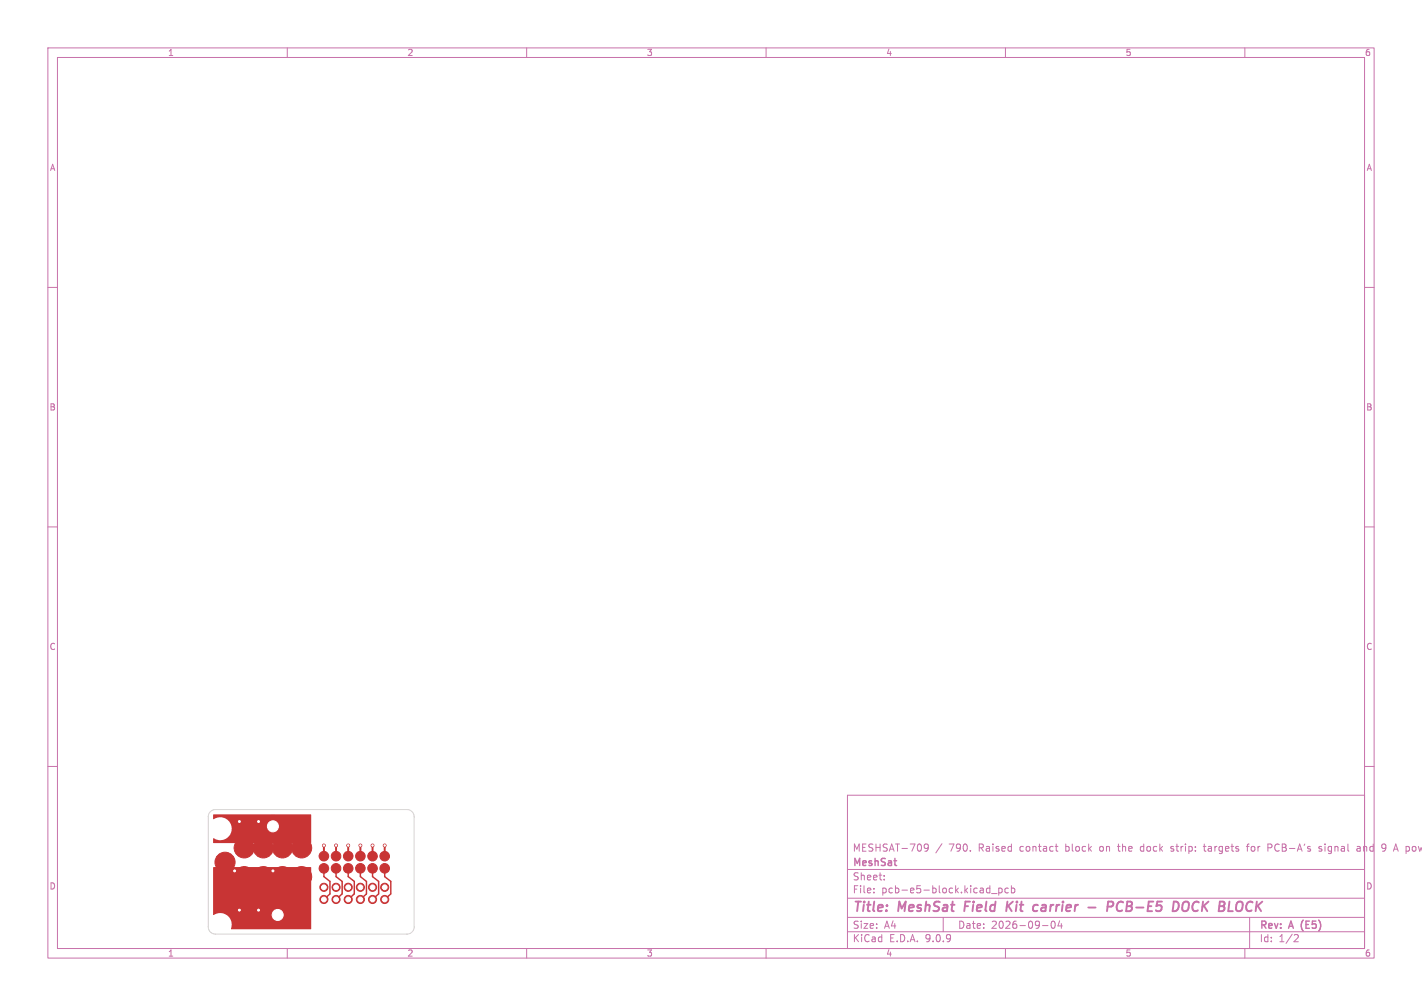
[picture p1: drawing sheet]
<svg xmlns="http://www.w3.org/2000/svg" width="297mm" height="210mm" viewBox="0 0 297 210" stroke-linecap="round" stroke-linejoin="round" font-family="sans-serif">
<defs><g id="words">
<g font-size="2.8" fill="#c872ab">
<text x="178" y="190.9">Title:</text>
<text x="187.7" y="190.9">MeshSat</text>
<text x="202.3" y="190.9">Field</text>
<text x="211.8" y="190.9">Kit</text>
<text x="218.2" y="190.9">carrier</text>
<text x="230.5" y="190.9">-</text>
<text x="235.3" y="190.9">PCB-E5</text>
<text x="249.8" y="190.9">DOCK BLOCK</text>
</g>
<g font-size="2.1" fill="#c872ab">
<text x="178" y="178">MESHSAT-709</text>
<text x="198.2" y="178">790.</text>
<text x="204.5" y="178">Raised</text>
<text x="213.2" y="178">contact</text>
<text x="222.9" y="178">block</text>
<text x="230.2" y="178">on</text>
<text x="234.2" y="178">the</text>
<text x="239" y="178">dock</text>
<text x="245.5" y="178">strip:</text>
<text x="252.6" y="178">targets</text>
<text x="261.7" y="178">for</text>
<text x="266.2" y="178">PCB-A's</text>
<text x="277" y="178">signal</text>
<text x="285.1" y="178">and</text>
<text x="290.5" y="178">9</text>
<text x="293.2" y="178">A po</text>
<text x="178" y="184">Sheet:</text>
<text x="178" y="181.2">MeshSat</text>
<text x="178" y="186.7">File:</text>
<text x="184.1" y="186.7">pcb-e5-block.kicad_pcb</text>
<text x="178" y="196.9">KiCad</text>
<text x="178" y="194.1">Size:</text>
<text x="184.7" y="194.1">A4</text>
<text x="185.7" y="196.9">E.D.A.</text>
<text x="193.3" y="196.9">9.0.9</text>
<text x="200" y="194.1">Date:</text>
<text x="207" y="194.1">2026-09-04</text>
<text x="263" y="194.3">Rev:</text>
<text x="263" y="196.9">Id:</text>
<text x="267.1" y="196.9">1/2</text>
<text x="269.4" y="194.3">A</text>
<text x="272.4" y="194.3">(E5)</text>
</g>
<g font-size="1.8" fill="#c872ab">
<text x="35" y="11.9">1</text>
<text x="85" y="11.9">2</text>
<text x="135" y="11.9">3</text>
<text x="185" y="11.9">4</text>
<text x="235" y="11.9">5</text>
<text x="285" y="11.9">6</text>
<text x="10.3" y="35.9">A</text>
<text x="285.4" y="35.9">A</text>
<text x="10.3" y="85.9">B</text>
<text x="285.3" y="85.9">B</text>
<text x="10.3" y="135.9">C</text>
<text x="285.3" y="135.9">C</text>
<text x="10.3" y="185.9">D</text>
<text x="285.3" y="185.9">D</text>
<text x="35" y="199.9">1</text>
<text x="85" y="199.9">2</text>
<text x="135" y="199.9">3</text>
<text x="185" y="199.9">4</text>
<text x="235" y="199.9">5</text>
<text x="285" y="199.9">6</text>
</g>
</g></defs>
<g fill="none" stroke="#c872ab" stroke-width=".21">
<path d="M10 10h277v190h-277zM12 12h273v186h-273zM60 10v2M110 10v2M160 10v2M210 10v2M260 10v2M10 60h2M285 60h2M10 110h2M285 110h2M10 160h2"/>
<path d="M177 166h108v32h-108zM193.9 176.8l-.3 .3h-.4l-.2-.3 .2-.5 .4-.1 .2 .1a.99 .99 0 0 1-.3 1.4h-.3M196.7 176.1l-1.2 2M220.4 176.7h.6M220.6 177.5l.4 .2M233.4 176.7h.6M238.5 176.7l-.3 .3v.4l.3 .3M244.5 177.6l.5 .1M245 176.7l-.5 .2 .1 .2 .4 .1M251.3 176.7h.6M251.5 176.2v1.3l.4 .2M260.3 176.7h.6"/>
<path d="M260.9 176.2l-.4 .2v1.3M264.8 176.2h.6l.3 .3M265.7 176.7l-.3 .3h-.6M276 176.8l-.3-.1-.2 .2v.2l.5 .2v.3h-.5M283.5 176.8h.5l.1 .9M284.1 177.1h-.5l-.2 .2 .2 .4 .5-.1M285 160h2M289.2 176.2l.2 .1a1.22 1.22 0 0 1-.2 1.3M289.5 176.8l-.3 .3M60 198v2M110 198v2M160 198v2"/>
<path d="M177 194.5h108M177 191.5h108M177 187.5h108M177 181.5h108M182.5 186.3v.1M182.5 185.5v.1M184.7 183.6v.1M184.7 182.8v.1M197 191.5v3M206.6 185.4l.1 .1M206.7 184.9v1.5M206.7 186.3l-.1 .1"/>
<path d="M207.1 186.5h1.1M208.6 185.4v1.5M208.6 185.5l.4-.1 .3 .3-.1 .6h-.6M210 198v2M210.6 185.5l-.4-.1-.3 .3 .1 .6h.6M211.2 185.5l.5-.1 .3 .3-.2 .6h-.6M211.2 184.9v1.5M217.7 193.2h1.2M219.7 192.4l.2-.1a.8 .8 0 0 1 .5 .7 .8 .8 0 0 1-.5 .8 1 1 0 0 1-.2-1.4zM221.3 192.2l-.3 1.1h.9M221.7 192.8v1M260 198v2"/>
<path d="M261 191.5v6.5M270.5 195.1l.5 .1 .2 .3-1 1.1h1"/>
</g>
<path d="M201.6 188.2l-.2 2M210.4 188.2l-.2 2M210.6 189.1l.7 1.1M211.6 188.2l-1.3 1.2M216.6 188.9l.2 .1M217.6 189.5l-.1 .6M227.3 189.4h1.5M232.4 189.1a.51 .51 0 0 0-.2-.9h-.7l-.3 2M234.6 188.4a.88 .88 0 0 0-1 0 .88 .88 0 0 0-.4 1 .69 .69 0 0 0 .3 .7 .69 .69 0 0 0 .9-.1M247.1 188.5a.69 .69 0 0 1 1.2 0 1.47 1.47 0 0 1-.6 1.7l-.6-.1a1.5 1.5 0 0 1 0-1.6zM249.1 189.1v.6" fill="none" stroke="#c872ab" stroke-width=".4"/>
<g fill="#c83434" stroke="#c83434" stroke-width=".21">
<circle cx="51" cy="177" r="2.1"/>
<circle cx="59" cy="177" r="2.1"/>
<circle cx="63" cy="177" r="2.1"/>
<circle cx="58" cy="191" r="2.3"/>
<circle cx="59" cy="183" r="2.1"/>
<circle cx="63" cy="183" r="2.1"/>
<circle cx="57" cy="172.5" r="2.3"/>
<circle cx="51" cy="183" r="2.1"/>
<circle cx="47" cy="180" r="2.1"/>
<circle cx="55" cy="183" r="2.1"/>
<circle cx="55" cy="177" r="2.1"/>
<circle cx="67.6" cy="185.2" r=".85"/>
<circle cx="70.2" cy="185.2" r=".85"/>
<circle cx="72.7" cy="185.2" r=".85"/>
<circle cx="75.3" cy="185.2" r=".85"/>
<circle cx="77.8" cy="185.2" r=".85"/>
<circle cx="80.3" cy="185.2" r=".85"/>
<circle cx="67.6" cy="187.8" r=".85"/>
<circle cx="70.2" cy="187.8" r=".85"/>
<circle cx="72.7" cy="187.8" r=".85"/>
<circle cx="75.3" cy="187.8" r=".85"/>
<circle cx="77.8" cy="187.8" r=".85"/>
<circle cx="80.3" cy="187.8" r=".85"/>
<circle cx="67.7" cy="178.7" r="1"/>
<circle cx="70.2" cy="178.7" r="1"/>
<circle cx="72.7" cy="178.7" r="1"/>
<circle cx="75.3" cy="178.7" r="1"/>
<circle cx="77.8" cy="178.7" r="1"/>
<circle cx="80.4" cy="178.7" r="1"/>
<circle cx="67.7" cy="181.3" r="1"/>
<circle cx="70.2" cy="181.3" r="1"/>
<circle cx="72.7" cy="181.3" r="1"/>
<circle cx="75.3" cy="181.3" r="1"/>
<circle cx="77.8" cy="181.3" r="1"/>
<circle cx="80.4" cy="181.3" r="1"/>
<circle cx="67.6" cy="176.5" r=".3"/>
<circle cx="70.2" cy="176.5" r=".3"/>
<circle cx="72.7" cy="176.5" r=".3"/>
<circle cx="75.3" cy="176.5" r=".3"/>
<circle cx="77.8" cy="176.5" r=".3"/>
<circle cx="80.3" cy="176.5" r=".3"/>
<circle cx="54" cy="190" r=".4"/>
<circle cx="50" cy="190" r=".4"/>
<circle cx="57" cy="181.8" r=".4"/>
<circle cx="49" cy="181.8" r=".4"/>
<circle cx="54" cy="171.5" r=".4"/>
<circle cx="50" cy="171.5" r=".4"/>
</g>
<path d="M67.6 176.5v2.2M70.2 176.5v2.2M72.7 176.5v2.2M75.3 176.5v2.2M77.8 176.5v2.2M80.3 176.5v2.2" fill="none" stroke="#c83434" stroke-width=".4"/>
<path d="M67.6 181.3v1.7l1.3 1v2.6l-1.3 1.2M70.2 181.3v1.7l1.3 1v2.6l-1.3 1.2M72.7 181.3v1.7l1.3 1v2.6l-1.3 1.2M75.3 181.3v1.7l1.2 1v2.6l-1.2 1.2M77.8 181.3v1.7l1.3 1v2.6l-1.3 1.2M80.3 181.3v1.7l1.3 1v2.6l-1.3 1.2" fill="none" stroke="#c83434" stroke-width=".3"/>
<g fill="#c83434">
<path d="M44.5 181.1h20.5l-.1 12.9h-16.6a2.52 2.52 0 0 0-.8-2.9 2.52 2.52 0 0 0-2.9-.1z"/>
<path d="M44.5 170.1l20.4-.1 .1 .1-.1 5.9h-20.3l-.1-.1 .1-.9a2.44 2.44 0 0 0 3.8-2 2.44 2.44 0 0 0-3.8-2z"/>
</g>
<path d="M43.9 169.4l.6-.3 .5-.1h40a1.5 1.5 0 0 1 1.5 1.5v23a1.5 1.5 0 0 1-1.5 1.5h-40a1.5 1.5 0 0 1-1.5-1.5v-23l.1-.6z" fill="none" stroke="#d0d2cd" stroke-width=".21"/>
<g fill="#fff" stroke="#fff" stroke-width=".21">
<circle cx="67.6" cy="176.5" r=".15"/>
<circle cx="70.2" cy="176.5" r=".15"/>
<circle cx="72.7" cy="176.5" r=".15"/>
<circle cx="75.3" cy="176.5" r=".15"/>
<circle cx="77.8" cy="176.5" r=".15"/>
<circle cx="80.3" cy="176.5" r=".15"/>
<circle cx="54" cy="190" r=".2"/>
<circle cx="50" cy="190" r=".2"/>
<circle cx="57" cy="181.8" r=".2"/>
<circle cx="49" cy="181.8" r=".2"/>
<circle cx="54" cy="171.5" r=".2"/>
<circle cx="50" cy="171.5" r=".2"/>
<circle cx="84" cy="193" r="1.6"/>
<circle cx="58" cy="191" r="1.15"/>
<circle cx="57" cy="172.5" r="1.15"/>
<circle cx="46" cy="193" r="1.6"/>
<circle cx="46" cy="173" r="1.6"/>
<circle cx="84" cy="173" r="1.6"/>
<circle cx="67.6" cy="185.2" r=".5"/>
<circle cx="70.2" cy="185.2" r=".5"/>
<circle cx="72.7" cy="185.2" r=".5"/>
<circle cx="75.3" cy="185.2" r=".5"/>
<circle cx="77.8" cy="185.2" r=".5"/>
<circle cx="80.3" cy="185.2" r=".5"/>
<circle cx="67.6" cy="187.8" r=".5"/>
<circle cx="70.2" cy="187.8" r=".5"/>
<circle cx="72.7" cy="187.8" r=".5"/>
<circle cx="75.3" cy="187.8" r=".5"/>
<circle cx="77.8" cy="187.8" r=".5"/>
<circle cx="80.3" cy="187.8" r=".5"/>
</g>
<use href="#words"/>
</svg>
